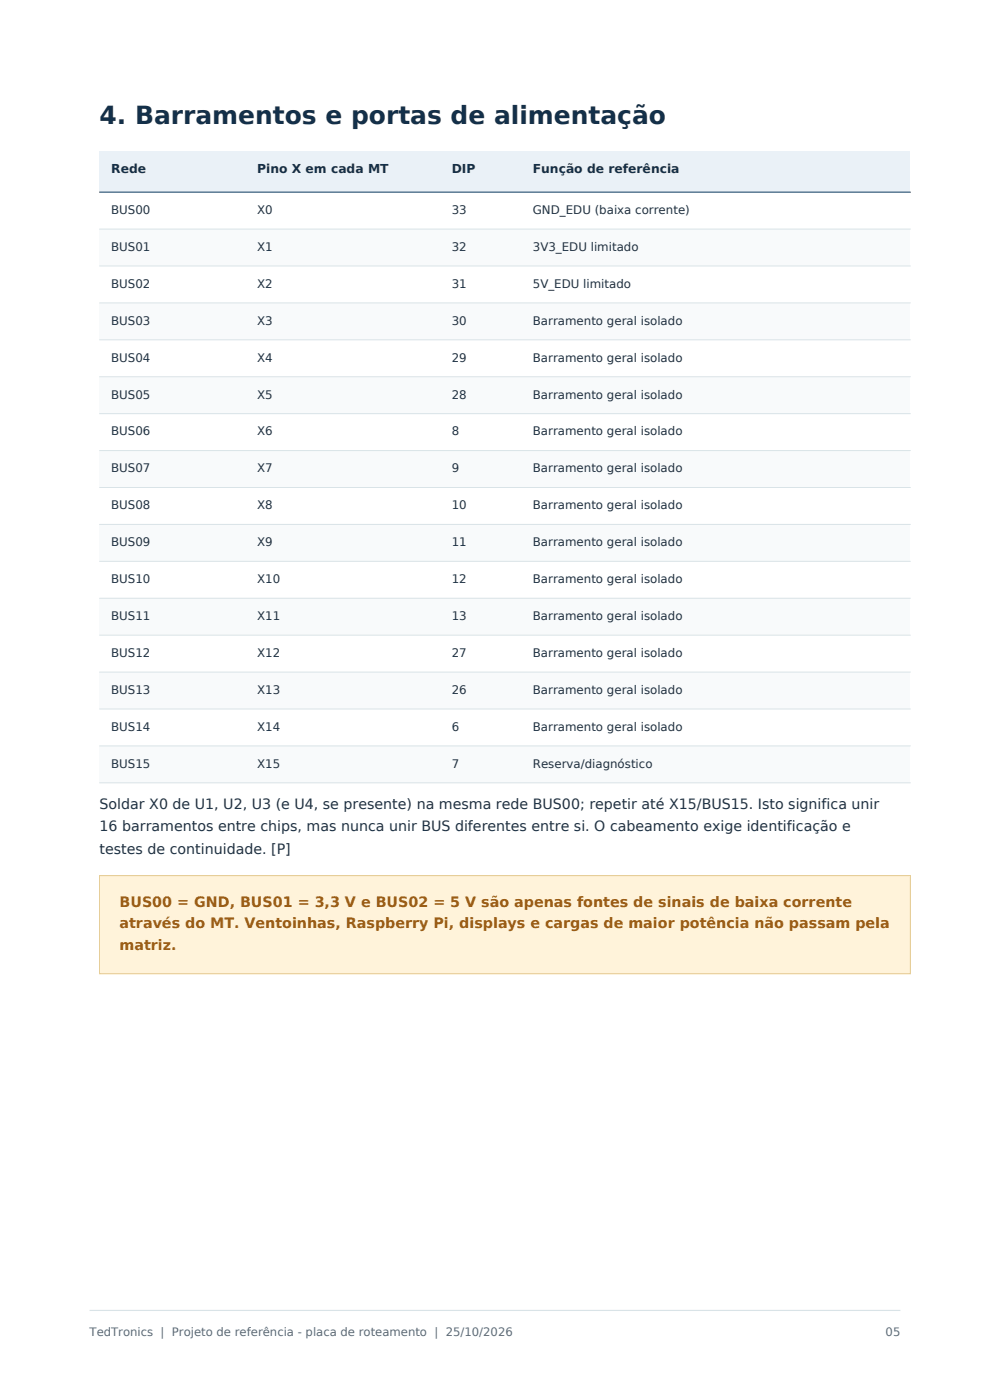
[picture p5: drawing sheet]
<svg xmlns="http://www.w3.org/2000/svg" width="210mm" height="297mm" viewBox="0 0 210 297" stroke-linecap="round" stroke-linejoin="round" font-family="sans-serif">
<defs><g id="words">
<text font-size="5.3" fill="#13304a" x="21.1" y="26.4">4. Barramentos e portas de alimentação</text>
<g font-size="3" fill="#23313f">
<text x="21.1" y="171.6">Soldar X0 de U1, U2, U3 (e U4, se presente) na mesma rede BUS00; repetir até X15/BUS15. Isto significa unir</text>
<text x="21.1" y="176.4">16 barramentos entre chips, mas nunca unir BUS diferentes entre si. O cabeamento exige identificação e</text>
<text x="21.1" y="181.2">testes de continuidade. [P]</text>
</g>
<g font-size="3" fill="#9a5d16">
<text x="25.4" y="192.3">BUS00 = GND, BUS01 = 3,3 V e BUS02 = 5 V são apenas fontes de sinais de baixa corrente</text>
<text x="25.4" y="196.9">através do MT. Ventoinhas, Raspberry Pi, displays e cargas de maior potência não passam pela</text>
<text x="25.4" y="201.5">matriz.</text>
</g>
<g font-size="2.6" fill="#13304a">
<text x="23.6" y="36.8">Rede</text>
<text x="54.5" y="36.8">Pino X em cada MT</text>
<text x="95.8" y="36.8">DIP</text>
<text x="113" y="36.8">Função de referência</text>
</g>
<g font-size="2.5" fill="#23313f">
<text x="23.6" y="45.4">BUS00</text>
<text x="54.5" y="45.4">X0</text>
<text x="95.8" y="45.4">33</text>
<text x="113" y="45.4">GND_EDU (baixa corrente)</text>
<text x="23.6" y="53.2">BUS01</text>
<text x="54.5" y="53.2">X1</text>
<text x="95.8" y="53.2">32</text>
<text x="113" y="53.2">3V3_EDU limitado</text>
<text x="23.6" y="61.1">BUS02</text>
<text x="54.5" y="61.1">X2</text>
<text x="95.8" y="61.1">31</text>
<text x="113" y="61.1">5V_EDU limitado</text>
<text x="23.6" y="68.9">BUS03</text>
<text x="54.5" y="68.9">X3</text>
<text x="95.8" y="68.9">30</text>
<text x="113" y="68.9">Barramento geral isolado</text>
<text x="23.6" y="76.7">BUS04</text>
<text x="54.5" y="76.7">X4</text>
<text x="95.8" y="76.7">29</text>
<text x="113" y="76.7">Barramento geral isolado</text>
<text x="23.6" y="84.5">BUS05</text>
<text x="54.5" y="84.5">X5</text>
<text x="95.8" y="84.5">28</text>
<text x="113" y="84.5">Barramento geral isolado</text>
<text x="23.6" y="92.4">BUS06</text>
<text x="54.5" y="92.4">X6</text>
<text x="95.8" y="92.4">8</text>
<text x="113" y="92.4">Barramento geral isolado</text>
<text x="23.6" y="100.2">BUS07</text>
<text x="54.5" y="100.2">X7</text>
<text x="95.8" y="100.2">9</text>
<text x="113" y="100.2">Barramento geral isolado</text>
<text x="23.6" y="108">BUS08</text>
<text x="54.5" y="108">X8</text>
<text x="95.8" y="108">10</text>
<text x="113" y="108">Barramento geral isolado</text>
<text x="23.6" y="115.9">BUS09</text>
<text x="54.5" y="115.9">X9</text>
<text x="95.8" y="115.9">11</text>
<text x="113" y="115.9">Barramento geral isolado</text>
<text x="23.6" y="123.7">BUS10</text>
<text x="54.5" y="123.7">X10</text>
<text x="95.8" y="123.7">12</text>
<text x="113" y="123.7">Barramento geral isolado</text>
<text x="23.6" y="131.5">BUS11</text>
<text x="54.5" y="131.5">X11</text>
<text x="95.8" y="131.5">13</text>
<text x="113" y="131.5">Barramento geral isolado</text>
<text x="23.6" y="139.4">BUS12</text>
<text x="54.5" y="139.4">X12</text>
<text x="95.8" y="139.4">27</text>
<text x="113" y="139.4">Barramento geral isolado</text>
<text x="23.6" y="147.2">BUS13</text>
<text x="54.5" y="147.2">X13</text>
<text x="95.8" y="147.2">26</text>
<text x="113" y="147.2">Barramento geral isolado</text>
<text x="23.6" y="155">BUS14</text>
<text x="54.5" y="155">X14</text>
<text x="95.8" y="155">6</text>
<text x="113" y="155">Barramento geral isolado</text>
<text x="23.6" y="162.9">BUS15</text>
<text x="54.5" y="162.9">X15</text>
<text x="95.8" y="162.9">7</text>
<text x="113" y="162.9">Reserva/diagnóstico</text>
</g>
<g font-size="2.5" fill="#5b6d78">
<text x="19" y="283.4">TedTronics | Projeto de referência - placa de roteamento | 25/10/2026</text>
<text x="187.9" y="283.4">05</text>
</g>
</g></defs>
<path d="M19 278h172" fill="none" stroke="#d9e3e7" stroke-width=".25"/>
<path d="M21.1 32.1h172v8.7h-172z" fill-rule="evenodd" fill="#eaf1f7"/>
<path d="M21.1 40.8h172v7.8h-172z" fill-rule="evenodd" fill="#fff"/>
<path d="M21.1 48.6h172v7.8h-172z" fill-rule="evenodd" fill="#f8fafb"/>
<path d="M21.1 56.4h172v7.9h-172z" fill-rule="evenodd" fill="#fff"/>
<path d="M21.1 64.3h172v7.8h-172z" fill-rule="evenodd" fill="#f8fafb"/>
<path d="M21.1 72.1h172v7.8h-172z" fill-rule="evenodd" fill="#fff"/>
<path d="M21.1 79.9h172v7.9h-172z" fill-rule="evenodd" fill="#f8fafb"/>
<path d="M21.1 87.8h172v7.8h-172z" fill-rule="evenodd" fill="#fff"/>
<path d="M21.1 95.6h172v7.8h-172z" fill-rule="evenodd" fill="#f8fafb"/>
<path d="M21.1 103.4h172v7.9h-172z" fill-rule="evenodd" fill="#fff"/>
<path d="M21.1 111.3h172v7.8h-172z" fill-rule="evenodd" fill="#f8fafb"/>
<path d="M21.1 119.1h172v7.8h-172z" fill-rule="evenodd" fill="#fff"/>
<path d="M21.1 126.9h172v7.8h-172z" fill-rule="evenodd" fill="#f8fafb"/>
<path d="M21.1 134.7h172v7.9h-172z" fill-rule="evenodd" fill="#fff"/>
<path d="M21.1 142.6h172v7.8h-172z" fill-rule="evenodd" fill="#f8fafb"/>
<path d="M21.1 150.4h172v7.8h-172z" fill-rule="evenodd" fill="#fff"/>
<path d="M21.1 158.2h172v7.9h-172z" fill-rule="evenodd" fill="#f8fafb"/>
<path d="M21.1 40.8h172" fill="none" stroke="#23567f" stroke-width=".25"/>
<g fill="none" stroke="#d9e3e7" stroke-width=".21">
<path d="M21.1 48.6h172M21.1 56.4h172M21.1 64.3h172M21.1 72.1h172M21.1 79.9h172M21.1 87.8h172M21.1 95.6h172M21.1 103.4h172M21.1 111.3h172M21.1 119.1h172M21.1 126.9h172M21.1 134.7h172"/>
<path d="M21.1 142.6h172M21.1 150.4h172M21.1 158.2h172M21.1 166.1h172"/>
</g>
<path d="M21.1 185.8h172v20.8h-172z" fill-rule="evenodd" fill="#fff3da"/>
<path d="M21.1 185.8h172v20.8h-172z" fill="none" stroke="#e6ca8a" stroke-width=".21"/>
<use href="#words"/>
</svg>
